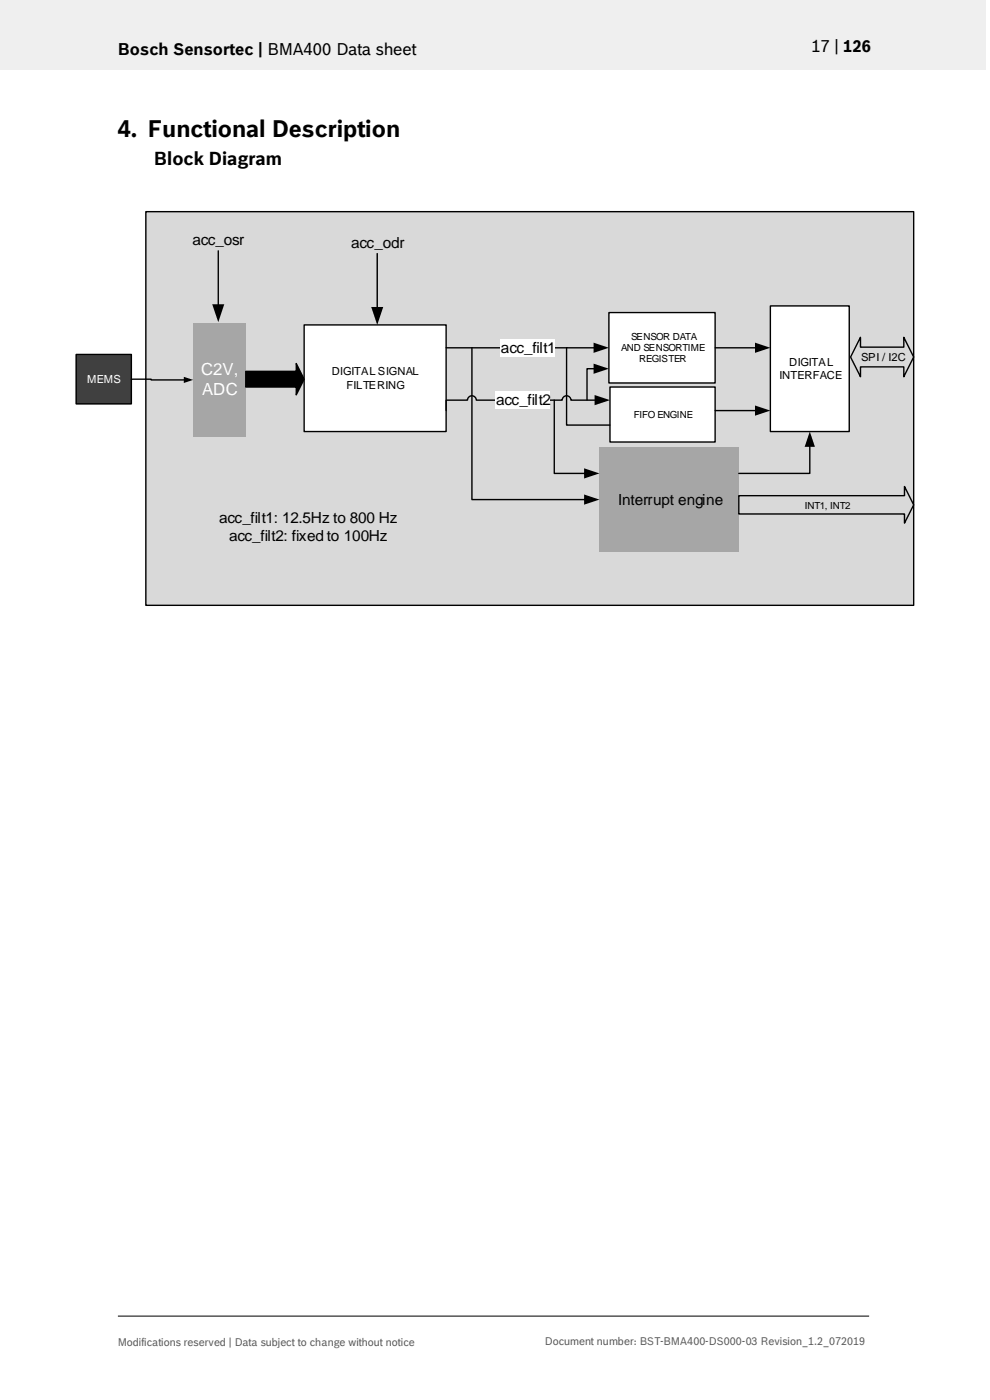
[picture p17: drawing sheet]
<svg xmlns="http://www.w3.org/2000/svg" width="210mm" height="297mm" viewBox="0 0 210 297" stroke-linecap="round" stroke-linejoin="round" font-family="sans-serif">
<defs><g id="words">
<text font-size="5" x="25" y="29">4. Functional Description</text>
<text font-size="3.9" x="32.6" y="35">Block Diagram</text>
<g font-size="3.5">
<text x="25" y="11.6">Bosch Sensortec | BMA400 Data sheet</text>
<text x="172.1" y="11">17 | 126</text>
</g>
<g font-size="3.5" fill="#fff">
<text x="42.7" y="79.7">C2V,</text>
<text x="42.9" y="83.9">ADC</text>
</g>
<g font-size="3.2">
<text x="40.8" y="52">acc_osr</text>
<text x="74.5" y="52.5">acc_odr</text>
<text x="106.3" y="74.8">acc_filt1</text>
<text x="105.3" y="86">acc_filt2</text>
<text x="131.1" y="107.1">Interrupt engine</text>
<text x="46.5" y="111">acc_filt1: 12.5Hz to 800 Hz</text>
<text x="48.6" y="114.7">acc_filt2: fixed to 100Hz</text>
</g>
<g font-size="2.4">
<text x="167.4" y="77.6">DIGITAL</text>
<text x="182.7" y="76.6">SPI / I2C</text>
<text x="70.4" y="79.7">DIGITAL SIGNAL</text>
<text x="73.5" y="82.5">FILTERING</text>
<text x="165.3" y="80.5">INTERFACE</text>
</g>
<text font-size="2.4" fill="#fff" x="18.5" y="81.3">MEMS</text>
<g font-size="2.3" fill="#535f6b">
<text x="25" y="285.5">Modifications reserved | Data subject to change without notice</text>
<text x="115.6" y="285.3">Document number: BST-BMA400-DS000-03 Revision_1.2_072019</text>
</g>
<g font-size="2.1">
<text x="131.8" y="74.5">AND SENSORTIME</text>
<text x="133.9" y="72.1">SENSOR DATA</text>
<text x="135.6" y="76.8">REGISTER</text>
<text x="134.5" y="88.7">FIFO ENGINE</text>
<text x="170.7" y="107.9">INT1, INT2</text>
</g>
</g></defs>
<path d="M-.1 0h209.2v14.8h-209.2z" fill-rule="evenodd" fill="#efeff0"/>
<path d="M25 279.2h159.4" fill="none" stroke="#000" stroke-width=".21"/>
<path d="M30.9 44.9h162.9v83.5h-162.9z" fill-rule="evenodd" fill="#d9d9d9"/>
<path d="M30.9 44.9h162.9v83.5h-162.9z" fill="none" stroke="#000" stroke-width=".29"/>
<g fill="#a6a6a6">
<path d="M127.2 94.9h29.5v22.2h-29.5z" fill-rule="evenodd"/>
<path d="M41 68.5h11.1v24.2h-11.1z" fill-rule="evenodd"/>
</g>
<path d="M16.2 75.2h11.7v10.5h-11.7z" fill-rule="evenodd" fill="#404040"/>
<path d="M16.2 75.2h11.7v10.5h-11.7z" fill="none" stroke="#000" stroke-width=".29"/>
<path d="M64.5 68.9h30.1v22.7h-30.1z" fill-rule="evenodd" fill="#fff"/>
<path d="M52.1 78.8h10.7v-1.7l1.7 3.3-1.7 3.4v-1.7h-10.7zM64.5 68.9h30.1v22.7h-30.1zM27.9 80.4l11.3 .2" fill="none" stroke="#000" stroke-width=".29"/>
<g fill="#000">
<path d="M39 79.9l2 .7-2 .7z"/>
<path d="M52.1 78.8h10.7v-1.7l1.7 3.3-1.7 3.4v-1.7h-10.7z" fill-rule="evenodd"/>
</g>
<path d="M163.4 64.9h16.8v26.7h-16.8z" fill-rule="evenodd" fill="#fff"/>
<path d="M163.4 64.9h16.8v26.7h-16.8z" fill="none" stroke="#000" stroke-width=".29"/>
<path d="M129.2 66.3h22.5v14.9h-22.5z" fill-rule="evenodd" fill="#fff"/>
<path d="M129.2 66.3h22.5v14.9h-22.5z" fill="none" stroke="#000" stroke-width=".29"/>
<path d="M129.4 82.1h22.3v11.7h-22.3z" fill-rule="evenodd" fill="#fff"/>
<path d="M80 53.8v11.6M94.6 73.8h31.6M182.5 71.6v2.1h9.2v-2.1l2.1 4.1-2.1 4.2v-2.1h-9.2v2.1l-2.1-4.2zM129.4 82.1h22.3v11.7h-22.3zM156.7 105.2h35.2v-2l1.9 3.9-1.9 3.9v-2h-35.2z" fill="none" stroke="#000" stroke-width=".29"/>
<path d="M78.7 65.1h2.6l-1.3 3.8zM125.9 72.7l3.3 1.1-3.3 1.1z" fill="#000"/>
<path d="M106.1 71.9h11.6v3.8h-11.6z" fill-rule="evenodd" fill="#fff"/>
<path d="M126.4 84.9h-5.3a.93 .93 0 0 0-.9-.9 .93 .93 0 0 0-.9 .9h-18.3a.93 .93 0 0 0-.9-.9 .93 .93 0 0 0-.9 .9h-4.6v2.2" fill="none" stroke="#000" stroke-width=".29"/>
<path d="M126.1 83.8l3.3 1.1-3.3 1.1z" fill="#000"/>
<path d="M105.1 83h11.6v3.8h-11.6z" fill-rule="evenodd" fill="#fff"/>
<path d="M46.3 53.2v11.7M100.1 73.8v32.2h24.1M120.2 73.8v16.4h9.2M126.2 78.2h-1.7v6.7M151.7 73.8h8.7M117.6 84.9v15.5h6.6M151.7 87.1h8.7M171.8 94.5v5.9h-15.1" fill="none" stroke="#000" stroke-width=".29"/>
<path d="M45 64.5h2.6l-1.3 3.9zM125.9 77.1l3.3 1.1-3.3 1.1zM160.2 72.7l3.2 1.1-3.2 1.1zM123.9 99.4l3.3 1-3.3 1.1zM160.2 86l3.2 1.1-3.2 1.1zM171.8 91.6l1.1 3.2h-2.2zM123.9 104.9l3.3 1.1-3.3 1.1z" fill="#000"/>
<use href="#words"/>
</svg>
